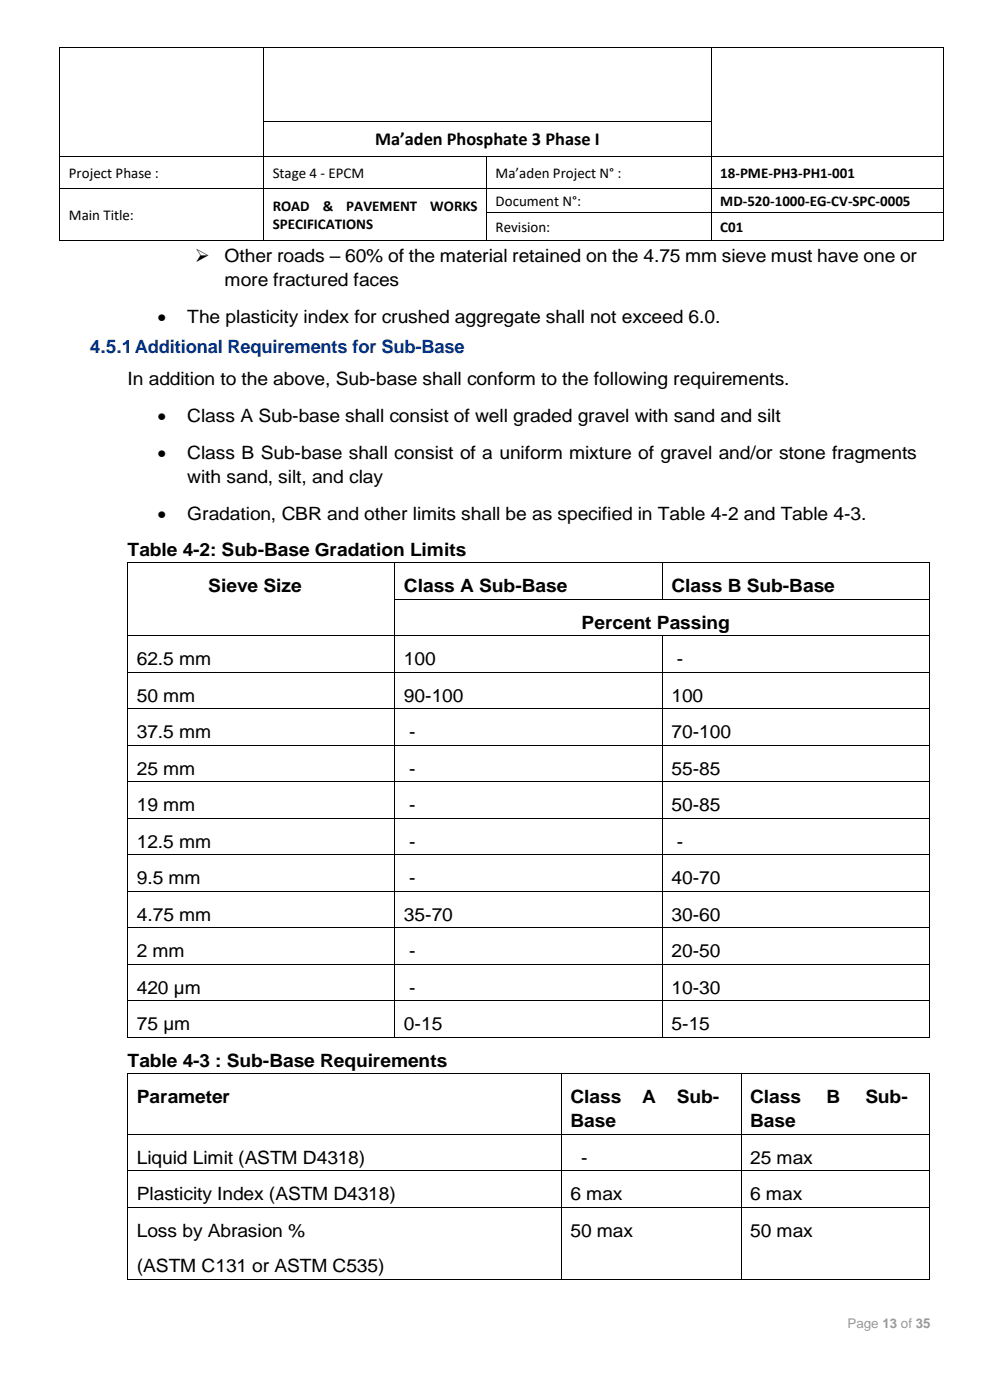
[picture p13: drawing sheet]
<svg xmlns="http://www.w3.org/2000/svg" width="210mm" height="297mm" viewBox="0 0 210 297" stroke-linecap="round" stroke-linejoin="round" font-family="sans-serif">
<defs><g id="words">
<g font-size="3.9">
<text x="79.6" y="30.9">Ma’aden Phosphate 3 Phase I</text>
<text x="41.3" y="55.6">➢</text>
<text x="47.6" y="55.6">Other roads – 60% of the material retained on the 4.75 mm sieve must have one or</text>
<text x="47.6" y="60.6">more fractured faces</text>
<text x="33.4" y="68.5">•</text>
<text x="39.7" y="68.5">The plasticity index for crushed aggregate shall not exceed 6.0.</text>
<text x="27" y="81.8">In addition to the above, Sub-base shall conform to the following requirements.</text>
<text x="33.4" y="89.6">•</text>
<text x="39.7" y="89.6">Class A Sub-base shall consist of well graded gravel with sand and silt</text>
<text x="33.4" y="97.4">•</text>
<text x="39.7" y="97.4">Class B Sub-base shall consist of a uniform mixture of gravel and/or stone fragments</text>
<text x="39.7" y="102.5">with sand, silt, and clay</text>
<text x="33.4" y="110.3">•</text>
<text x="39.7" y="110.3">Gradation, CBR and other limits shall be as specified in Table 4-2 and Table 4-3.</text>
<text x="27" y="117.9">Table 4-2: Sub-Base Gradation Limits</text>
<text x="44.2" y="125.7">Sieve Size</text>
<text x="85.7" y="125.7">Class A Sub-Base</text>
<text x="142.4" y="125.7">Class B Sub-Base</text>
<text x="123.3" y="133.4">Percent Passing</text>
<text x="29" y="141.2">62.5 mm</text>
<text x="85.7" y="141.2">100</text>
<text x="143.5" y="141.2">-</text>
<text x="29" y="148.9">50 mm</text>
<text x="85.7" y="148.9">90-100</text>
<text x="142.4" y="148.9">100</text>
<text x="29" y="156.7">37.5 mm</text>
<text x="86.8" y="156.7">-</text>
<text x="142.4" y="156.7">70-100</text>
<text x="29" y="164.4">25 mm</text>
<text x="86.8" y="164.4">-</text>
<text x="142.4" y="164.4">55-85</text>
<text x="29" y="172.1">19 mm</text>
<text x="86.8" y="172.1">-</text>
<text x="142.4" y="172.1">50-85</text>
<text x="29" y="179.9">12.5 mm</text>
<text x="86.8" y="179.9">-</text>
<text x="143.5" y="179.9">-</text>
<text x="29" y="187.6">9.5 mm</text>
<text x="86.8" y="187.6">-</text>
<text x="142.4" y="187.6">40-70</text>
<text x="29" y="195.4">4.75 mm</text>
<text x="85.7" y="195.4">35-70</text>
<text x="142.4" y="195.4">30-60</text>
<text x="29" y="203.1">2 mm</text>
<text x="86.8" y="203.1">-</text>
<text x="142.4" y="203.1">20-50</text>
<text x="29" y="210.8">420 µm</text>
<text x="86.8" y="210.8">-</text>
<text x="142.4" y="210.8">10-30</text>
<text x="29" y="218.5">75 µm</text>
<text x="85.7" y="218.5">0-15</text>
<text x="142.4" y="218.5">5-15</text>
<text x="27" y="226.3">Table 4-3 : Sub-Base Requirements</text>
<text x="29" y="234.1">Parameter</text>
<text x="121" y="234.1">Class</text>
<text x="121" y="239.1">Base</text>
<text x="136.2" y="234.1">A</text>
<text x="143.5" y="234.1">Sub-</text>
<text x="159.1" y="234.1">Class</text>
<text x="159.1" y="239.1">Base</text>
<text x="175.2" y="234.1">B</text>
<text x="183.5" y="234.1">Sub-</text>
<text x="29" y="246.9">Liquid Limit (ASTM D4318)</text>
<text x="123.2" y="246.9">-</text>
<text x="159.1" y="246.9">25 max</text>
<text x="29" y="254.6">Plasticity Index (ASTM D4318)</text>
<text x="121" y="254.6">6 max</text>
<text x="159.1" y="254.6">6 max</text>
<text x="29" y="262.4">Loss by Abrasion %</text>
<text x="121" y="262.4">50 max</text>
<text x="159.1" y="262.4">50 max</text>
<text x="29" y="269.9">(ASTM C131 or ASTM C535)</text>
</g>
<text font-size="3.9" fill="#00338d" x="19" y="74.8">4.5.1Additional Requirements for Sub-Base</text>
<g font-size="3.2">
<text x="14.6" y="37.7">Project Phase :</text>
<text x="57.8" y="37.7">Stage 4 - EPCM</text>
<text x="105.1" y="37.7">Ma’aden Project N° :</text>
<text x="152.7" y="37.7">18-PME-PH3-PH1-001</text>
<text x="14.6" y="46.7">Main Title:</text>
<text x="57.8" y="44.7">ROAD</text>
<text x="68.4" y="44.7">&amp;</text>
<text x="73.4" y="44.7">PAVEMENT</text>
<text x="91.2" y="44.7">WORKS</text>
<text x="105.1" y="43.7">Document N°:</text>
<text x="152.7" y="43.7">MD-520-1000-EG-CV-SPC-0005</text>
<text x="57.8" y="48.6">SPECIFICATIONS</text>
<text x="105.1" y="49.2">Revision:</text>
<text x="152.7" y="49.2">C01</text>
</g>
<text font-size="2.8" fill="#999" x="179.7" y="281.8">Page 13 of 35</text>
</g></defs>
<g fill="#000">
<path d="M12.6 9.9h.2v.2h-.2z" fill-rule="evenodd"/>
<path d="M12.6 9.9h.2v.2h-.2z" fill-rule="evenodd"/>
<path d="M55.8 9.9h.2v.2h-.2z" fill-rule="evenodd"/>
<path d="M150.8 9.9h.2v.2h-.2z" fill-rule="evenodd"/>
<path d="M200 9.9h.2v.2h-.2z" fill-rule="evenodd"/>
<path d="M200 9.9h.2v.2h-.2z" fill-rule="evenodd"/>
<path d="M12.6 25.8h.2v.2h-.2z" fill-rule="evenodd"/>
<path d="M12.6 33.1h.2v.2h-.2z" fill-rule="evenodd"/>
<path d="M55.8 25.8h.2v.2h-.2z" fill-rule="evenodd"/>
<path d="M55.8 33.1h.2v.2h-.2z" fill-rule="evenodd"/>
<path d="M103.1 33.1h.2v.2h-.2z" fill-rule="evenodd"/>
<path d="M150.8 25.8h.2v.2h-.2z" fill-rule="evenodd"/>
<path d="M150.8 33.1h.2v.2h-.2z" fill-rule="evenodd"/>
<path d="M200 25.8h.2v.2h-.2z" fill-rule="evenodd"/>
<path d="M200 33.1h.2v.2h-.2z" fill-rule="evenodd"/>
<path d="M12.6 39.9h.2v.2h-.2z" fill-rule="evenodd"/>
<path d="M12.6 45h.2v.2h-.2z" fill-rule="evenodd"/>
<path d="M12.6 51h.2v.2h-.2z" fill-rule="evenodd"/>
<path d="M12.6 51h.2v.2h-.2z" fill-rule="evenodd"/>
<path d="M55.8 39.9h.2v.2h-.2z" fill-rule="evenodd"/>
<path d="M55.8 45h.2v.2h-.2z" fill-rule="evenodd"/>
<path d="M55.8 51h.2v.2h-.2z" fill-rule="evenodd"/>
<path d="M103.1 39.9h.2v.2h-.2z" fill-rule="evenodd"/>
<path d="M103.1 45h.2v.2h-.2z" fill-rule="evenodd"/>
<path d="M103.1 51h.2v.2h-.2z" fill-rule="evenodd"/>
<path d="M150.8 39.9h.2v.2h-.2z" fill-rule="evenodd"/>
<path d="M150.8 45h.2v.2h-.2z" fill-rule="evenodd"/>
<path d="M150.8 51h.2v.2h-.2z" fill-rule="evenodd"/>
<path d="M200 39.9h.2v.2h-.2z" fill-rule="evenodd"/>
<path d="M200 45h.2v.2h-.2z" fill-rule="evenodd"/>
<path d="M200 51h.2v.2h-.2z" fill-rule="evenodd"/>
<path d="M200 51h.2v.2h-.2z" fill-rule="evenodd"/>
<path d="M27 119.4h.2v.1h-.2z" fill-rule="evenodd"/>
<path d="M27 119.4h.2v.1h-.2z" fill-rule="evenodd"/>
<path d="M83.7 119.4h.1v.1h-.1z" fill-rule="evenodd"/>
<path d="M140.4 119.4h.2v.1h-.2z" fill-rule="evenodd"/>
<path d="M197.1 119.4h.2v.1h-.2z" fill-rule="evenodd"/>
<path d="M197.1 119.4h.2v.1h-.2z" fill-rule="evenodd"/>
<path d="M27 127.1h.2v.2h-.2z" fill-rule="evenodd"/>
<path d="M27 134.8h.2v.2h-.2z" fill-rule="evenodd"/>
<path d="M83.7 127.1h.1v.2h-.1z" fill-rule="evenodd"/>
<path d="M83.7 134.8h.1v.2h-.1z" fill-rule="evenodd"/>
<path d="M140.4 127.1h.2v.2h-.2z" fill-rule="evenodd"/>
<path d="M140.4 134.8h.2v.2h-.2z" fill-rule="evenodd"/>
<path d="M197.1 127.1h.2v.2h-.2z" fill-rule="evenodd"/>
<path d="M197.1 134.8h.2v.2h-.2z" fill-rule="evenodd"/>
<path d="M27 142.6h.2v.2h-.2z" fill-rule="evenodd"/>
<path d="M27 150.3h.2v.2h-.2z" fill-rule="evenodd"/>
<path d="M27 158.1h.2v.1h-.2z" fill-rule="evenodd"/>
<path d="M83.7 142.6h.1v.2h-.1z" fill-rule="evenodd"/>
<path d="M83.7 150.3h.1v.2h-.1z" fill-rule="evenodd"/>
<path d="M83.7 158.1h.1v.1h-.1z" fill-rule="evenodd"/>
<path d="M140.4 142.6h.2v.2h-.2z" fill-rule="evenodd"/>
<path d="M140.4 150.3h.2v.2h-.2z" fill-rule="evenodd"/>
<path d="M140.4 158.1h.2v.1h-.2z" fill-rule="evenodd"/>
<path d="M197.1 142.6h.2v.2h-.2z" fill-rule="evenodd"/>
<path d="M197.1 150.3h.2v.2h-.2z" fill-rule="evenodd"/>
<path d="M197.1 158.1h.2v.1h-.2z" fill-rule="evenodd"/>
<path d="M27 165.8h.2v.2h-.2z" fill-rule="evenodd"/>
<path d="M27 173.5h.2v.2h-.2z" fill-rule="evenodd"/>
<path d="M83.7 165.8h.1v.2h-.1z" fill-rule="evenodd"/>
<path d="M83.7 173.5h.1v.2h-.1z" fill-rule="evenodd"/>
<path d="M140.4 165.8h.2v.2h-.2z" fill-rule="evenodd"/>
<path d="M140.4 173.5h.2v.2h-.2z" fill-rule="evenodd"/>
<path d="M197.1 165.8h.2v.2h-.2z" fill-rule="evenodd"/>
<path d="M197.1 173.5h.2v.2h-.2z" fill-rule="evenodd"/>
<path d="M27 181.3h.2v.2h-.2z" fill-rule="evenodd"/>
<path d="M27 189h.2v.2h-.2z" fill-rule="evenodd"/>
<path d="M27 196.7h.2v.2h-.2z" fill-rule="evenodd"/>
<path d="M83.7 181.3h.1v.2h-.1z" fill-rule="evenodd"/>
<path d="M83.7 189h.1v.2h-.1z" fill-rule="evenodd"/>
<path d="M83.7 196.7h.1v.2h-.1z" fill-rule="evenodd"/>
<path d="M140.4 181.3h.2v.2h-.2z" fill-rule="evenodd"/>
<path d="M140.4 189h.2v.2h-.2z" fill-rule="evenodd"/>
<path d="M140.4 196.7h.2v.2h-.2z" fill-rule="evenodd"/>
<path d="M197.1 181.3h.2v.2h-.2z" fill-rule="evenodd"/>
<path d="M197.1 189h.2v.2h-.2z" fill-rule="evenodd"/>
<path d="M197.1 196.7h.2v.2h-.2z" fill-rule="evenodd"/>
<path d="M27 204.5h.2v.2h-.2z" fill-rule="evenodd"/>
<path d="M27 212.2h.2v.2h-.2z" fill-rule="evenodd"/>
<path d="M83.7 204.5h.1v.2h-.1z" fill-rule="evenodd"/>
<path d="M83.7 212.2h.1v.2h-.1z" fill-rule="evenodd"/>
<path d="M140.4 204.5h.2v.2h-.2z" fill-rule="evenodd"/>
<path d="M140.4 212.2h.2v.2h-.2z" fill-rule="evenodd"/>
<path d="M197.1 204.5h.2v.2h-.2z" fill-rule="evenodd"/>
<path d="M197.1 212.2h.2v.2h-.2z" fill-rule="evenodd"/>
<path d="M27 220h.2v.2h-.2z" fill-rule="evenodd"/>
<path d="M27 220h.2v.2h-.2z" fill-rule="evenodd"/>
<path d="M27 227.7h.2v.2h-.2z" fill-rule="evenodd"/>
<path d="M27 227.7h.2v.2h-.2z" fill-rule="evenodd"/>
<path d="M83.7 220h.1v.2h-.1z" fill-rule="evenodd"/>
<path d="M119 227.7h.2v.2h-.2z" fill-rule="evenodd"/>
<path d="M140.4 220h.2v.2h-.2z" fill-rule="evenodd"/>
<path d="M157.1 227.7h.2v.2h-.2z" fill-rule="evenodd"/>
<path d="M197.1 220h.2v.2h-.2z" fill-rule="evenodd"/>
<path d="M197.1 220h.2v.2h-.2z" fill-rule="evenodd"/>
<path d="M197.1 227.7h.2v.2h-.2z" fill-rule="evenodd"/>
<path d="M197.1 227.7h.2v.2h-.2z" fill-rule="evenodd"/>
<path d="M27 240.6h.2v.1h-.2z" fill-rule="evenodd"/>
<path d="M27 248.3h.2v.2h-.2z" fill-rule="evenodd"/>
<path d="M27 256.1h.2v.1h-.2z" fill-rule="evenodd"/>
<path d="M119 240.6h.2v.1h-.2z" fill-rule="evenodd"/>
<path d="M119 248.3h.2v.2h-.2z" fill-rule="evenodd"/>
<path d="M119 256.1h.2v.1h-.2z" fill-rule="evenodd"/>
<path d="M157.1 240.6h.2v.1h-.2z" fill-rule="evenodd"/>
<path d="M157.1 248.3h.2v.2h-.2z" fill-rule="evenodd"/>
<path d="M157.1 256.1h.2v.1h-.2z" fill-rule="evenodd"/>
<path d="M197.1 240.6h.2v.1h-.2z" fill-rule="evenodd"/>
<path d="M197.1 248.3h.2v.2h-.2z" fill-rule="evenodd"/>
<path d="M197.1 256.1h.2v.1h-.2z" fill-rule="evenodd"/>
<path d="M27 271.3h.2v.2h-.2z" fill-rule="evenodd"/>
<path d="M27 271.3h.2v.2h-.2z" fill-rule="evenodd"/>
<path d="M119 271.3h.2v.2h-.2z" fill-rule="evenodd"/>
<path d="M157.1 271.3h.2v.2h-.2z" fill-rule="evenodd"/>
<path d="M197.1 271.3h.2v.2h-.2z" fill-rule="evenodd"/>
<path d="M197.1 271.3h.2v.2h-.2z" fill-rule="evenodd"/>
</g>
<g fill="none" stroke="#000" stroke-width=".21">
<path d="M12.7 10.1v15.7M12.8 10h43M55.9 10.1v15.7M56 10h94.8M150.9 10.1v15.7M151 10h49M200.1 10.1v15.7M12.7 25.9v7.2M12.7 33.3v6.6M12.8 33.2h43M55.9 25.9v7.2M55.9 33.3v6.6"/>
<path d="M56 25.9h94.8M56 33.2h47.1M103.2 33.3v6.6M103.3 33.2h47.5M150.9 25.9v7.2M150.9 33.3v6.6M151 33.2h49M200.1 25.9v7.2M200.1 33.3v6.6M12.7 40.1v4.9M12.7 45.2v5.8M12.8 40h43"/>
<path d="M12.8 51.1h43M55.9 40.1v4.9M55.9 45.2v5.8M56 40h47.1M56 51.1h47.1M103.2 40.1v4.9M103.2 45.2v5.8M103.3 40h47.5M103.3 45.1h47.5M103.3 51.1h47.5M150.9 40.1v4.9M150.9 45.2v5.8"/>
<path d="M151 40h49M151 45.1h49M151 51.1h49M200.1 40.1v4.9M200.1 45.2v5.8M27.1 119.5v7.6M27.2 119.4h56.5M83.8 119.5v7.6M83.8 119.4h56.6M140.5 119.5v7.6M140.6 119.4h56.5M197.2 119.5v7.6"/>
<path d="M27.1 127.3v7.5M27.1 135v7.6M27.2 134.9h56.5M83.8 127.3v7.5M83.8 135v7.6M83.8 127.2h56.6M83.8 134.9h56.6M140.5 135v7.6M140.6 127.2h56.5M140.6 134.9h56.5M197.2 127.3v7.5M197.2 135v7.6"/>
<path d="M27.1 142.8v7.5M27.1 150.5v7.6M27.1 158.2v7.6M27.2 142.7h56.5M27.2 150.4h56.5M27.2 158.1h56.5M83.8 142.8v7.5M83.8 150.5v7.6M83.8 158.2v7.6M83.8 142.7h56.6M83.8 150.4h56.6M83.8 158.1h56.6"/>
<path d="M140.5 142.8v7.5M140.5 150.5v7.6M140.5 158.2v7.6M140.6 142.7h56.5M140.6 150.4h56.5M140.6 158.1h56.5M197.2 142.8v7.5M197.2 150.5v7.6M197.2 158.2v7.6M27.1 166v7.5M27.1 173.7v7.6M27.2 165.9h56.5"/>
<path d="M27.2 173.6h56.5M83.8 166v7.5M83.8 173.7v7.6M83.8 165.9h56.6M83.8 173.6h56.6M140.5 166v7.5M140.5 173.7v7.6M140.6 165.9h56.5M140.6 173.6h56.5M197.2 166v7.5M197.2 173.7v7.6M27.1 181.5v7.5"/>
<path d="M27.1 189.2v7.5M27.1 196.9v7.6M27.2 181.4h56.5M27.2 189.1h56.5M27.2 196.8h56.5M83.8 181.5v7.5M83.8 189.2v7.5M83.8 196.9v7.6M83.8 181.4h56.6M83.8 189.1h56.6M83.8 196.8h56.6M140.5 181.5v7.5"/>
<path d="M140.5 189.2v7.5M140.5 196.9v7.6M140.6 181.4h56.5M140.6 189.1h56.5M140.6 196.8h56.5M197.2 181.5v7.5M197.2 189.2v7.5M197.2 196.9v7.6M27.1 204.7v7.5M27.1 212.4v7.6M27.2 204.6h56.5M27.2 212.3h56.5"/>
<path d="M83.8 204.7v7.5M83.8 212.4v7.6M83.8 204.6h56.6M83.8 212.3h56.6M140.5 204.7v7.5M140.5 212.4v7.6M140.6 204.6h56.5M140.6 212.3h56.5M197.2 204.7v7.5M197.2 212.4v7.6M27.1 227.9v12.7M27.2 220.1h56.5"/>
<path d="M27.2 227.8h91.8M83.8 220.1h56.6M119.1 227.9v12.7M119.2 227.8h37.9M140.6 220.1h56.5M157.2 227.9v12.7M157.3 227.8h39.8M197.2 227.9v12.7M27.1 240.7v7.6M27.1 248.5v7.6M27.1 256.2v15.1M27.2 240.7h91.8"/>
<path d="M27.2 248.4h91.8M27.2 256.2h91.8M119.1 240.7v7.6M119.1 248.5v7.6M119.1 256.2v15.1M119.2 240.7h37.9M119.2 248.4h37.9M119.2 256.2h37.9M157.2 240.7v7.6M157.2 248.5v7.6M157.2 256.2v15.1M157.3 240.7h39.8"/>
<path d="M157.3 248.4h39.8M157.3 256.2h39.8M197.2 240.7v7.6M197.2 248.5v7.6M197.2 256.2v15.1M27.2 271.4h91.8M119.2 271.4h37.9M157.3 271.4h39.8"/>
</g>
<use href="#words"/>
</svg>
